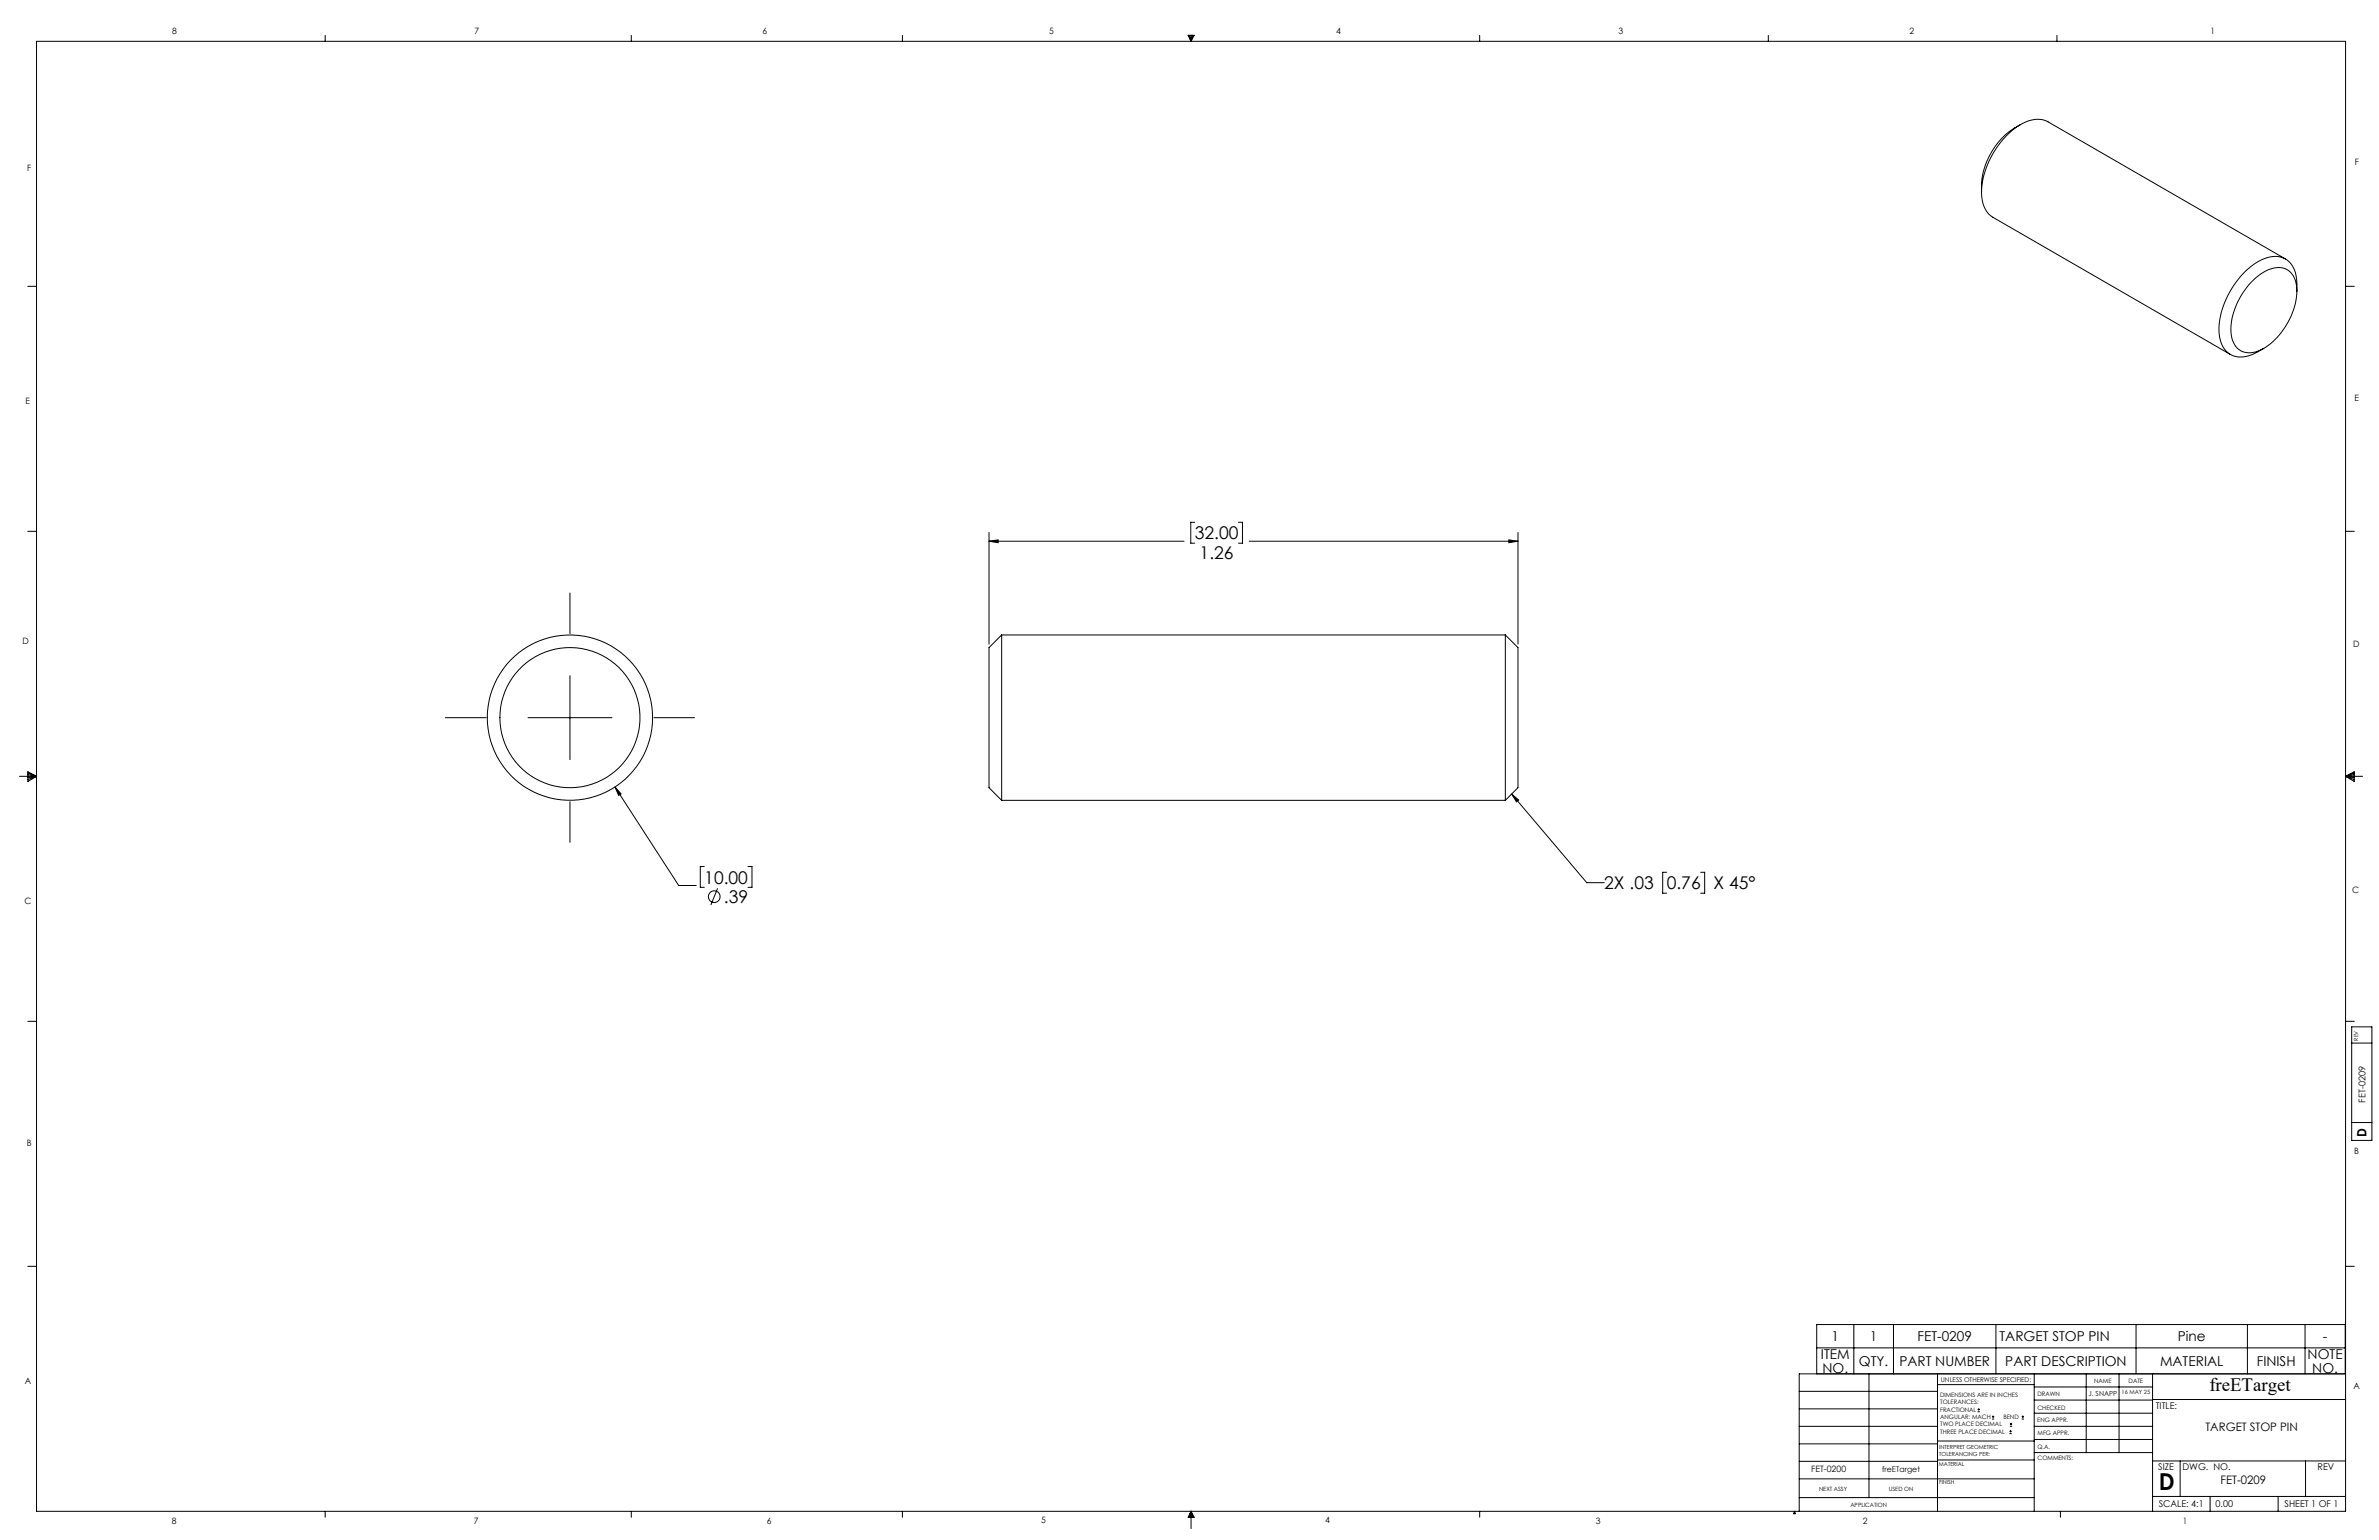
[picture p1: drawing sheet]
<svg xmlns="http://www.w3.org/2000/svg" width="864mm" height="559mm" viewBox="0 0 864 559" stroke-linecap="round" stroke-linejoin="round" font-family="sans-serif">
<defs><g id="words">
<text font-size="8.5" x="783.7" y="540.7">D</text>
<text font-size="6.9" x="802" y="504.9">freETarget</text>
<g font-size="6.4">
<text x="433.7" y="195.7">32.00</text>
<text x="435.5" y="202.9">1.26</text>
<text x="255.7" y="320.6">10.00</text>
<text x="582.4" y="322.7">2X .03</text>
<text x="605" y="322.7">0.76</text>
<text x="622.1" y="322.7">X 45°</text>
<text x="262.8" y="327.7">.39</text>
</g>
<g font-size="4.9">
<text x="664.8" y="486.7">1</text>
<text x="678.8" y="486.7">1</text>
<text x="696.1" y="486.7">FET-0209</text>
<text x="725.8" y="486.7">TARGET STOP PIN</text>
<text x="790.6" y="486.7">Pine</text>
<text x="843.2" y="486.7">-</text>
<text x="661" y="493.1">ITEM</text>
<text x="674.8" y="495.6">QTY.</text>
<text x="689.5" y="495.6">PART NUMBER</text>
<text x="728" y="495.6">PART DESCRIPTION</text>
<text x="784.1" y="495.6">MATERIAL</text>
<text x="819.2" y="495.6">FINISH</text>
<text x="837.7" y="493.1">NOTE</text>
<text x="661.6" y="498.1">NO.</text>
<text x="839.4" y="498.1">NO.</text>
</g>
<text font-size="4.7" x="859" y="412.4" transform="rotate(-90 859 412.4)">D</text>
<g font-size="4.2">
<text x="800.6" y="519.3">TARGET STOP PIN</text>
<text x="806.1" y="538.6">FET-0209</text>
</g>
<g font-size="3.4">
<text x="858.7" y="400.1" transform="rotate(-90 858.7 400.1)">FET-0209</text>
<text x="782.6" y="511.2">TITLE:</text>
<text x="783.5" y="533.3">SIZE</text>
<text x="792.3" y="533.3">DWG. NO.</text>
<text x="841.3" y="533.4">REV</text>
<text x="783.6" y="546.8">SCALE: 4:1</text>
<text x="804.3" y="546.8">0.00</text>
<text x="829.3" y="546.8">SHEET 1 OF 1</text>
</g>
<g font-size="3.2">
<text x="62.5" y="12.4">8</text>
<text x="172.3" y="12.3">7</text>
<text x="276.8" y="12.4">6</text>
<text x="380.9" y="12.4">5</text>
<text x="485" y="12.3">4</text>
<text x="587.5" y="12.4">3</text>
<text x="693.2" y="12.4">2</text>
<text x="802.4" y="12.4">1</text>
<text x="854.9" y="59.8">F</text>
<text x="9.9" y="62">F</text>
<text x="9.3" y="146.5">E</text>
<text x="854.7" y="145.5">E</text>
<text x="8.2" y="233.6">D</text>
<text x="854.3" y="234.9">D</text>
<text x="8.9" y="328.1">C</text>
<text x="853.9" y="324.1">C</text>
<text x="9.7" y="415.8">B</text>
<text x="854.6" y="418.6">B</text>
<text x="9" y="502">A</text>
<text x="854.3" y="503.9">A</text>
<text x="657.5" y="534">FET-0200</text>
<text x="62.3" y="552.9">8</text>
<text x="172" y="552.9">7</text>
<text x="278.3" y="552.9">6</text>
<text x="377.9" y="552.8">5</text>
<text x="481" y="552.8">4</text>
<text x="579.3" y="552.8">3</text>
<text x="676.2" y="552.9">2</text>
<text x="792.4" y="552.8">1</text>
</g>
<text font-size="2.8" x="683.2" y="534.2">freETarget</text>
<text font-size="2.5" x="758.2" y="506.5">J. SNAPP</text>
<text font-size="2.4" x="704.5" y="501.3">UNLESS OTHERWISE SPECIFIED:</text>
<g font-size="2.2">
<text x="760.2" y="501.8">NAME</text>
<text x="772.7" y="501.8">DATE</text>
<text x="704.3" y="506.9">DIMENSIONS ARE IN INCHES</text>
<text x="704.3" y="509.6">TOLERANCES:</text>
<text x="739.6" y="506.6">DRAWN</text>
<text x="704.3" y="512.2">FRACTIONAL</text>
<text x="704.3" y="514.9">ANGULAR: MACH</text>
<text x="727.2" y="514.9">BEND</text>
<text x="739.6" y="511.5">CHECKED</text>
<text x="704.3" y="517.5">TWO PLACE DECIMAL</text>
<text x="704.3" y="520.2">THREE PLACE DECIMAL</text>
<text x="739.6" y="516.1">ENG APPR.</text>
<text x="739.7" y="520.9">MFG APPR.</text>
<text x="739.6" y="525.6">Q.A.</text>
<text x="739.7" y="529.8">COMMENTS:</text>
</g>
<g font-size="2.1">
<text x="770.2" y="505.9">16 MAY 25</text>
<text x="660.3" y="540.9">NEXT ASSY</text>
<text x="685.6" y="540.9">USED ON</text>
<text x="671.7" y="546.7">APPLICATION</text>
</g>
<g font-size="2">
<text x="856" y="377.7" transform="rotate(-90 856 377.7)">REV</text>
<text x="704" y="525.8">INTERPRET GEOMETRIC</text>
<text x="703.9" y="531.8">MATERIAL</text>
<text x="704" y="528.3">TOLERANCING PER:</text>
<text x="703.9" y="538.7">FINISH</text>
</g>
</g></defs>
<g fill="none" stroke="#000" stroke-width=".36">
<path d="M13.3 15h838.2v533.4h-838.2zM118 12.8v2.2M229.2 12.8v2.2M327.6 12.8v2.2M431.3 12.8h2.2l-1.1 2.2zM431.5 12.8l.9 2.2M432 12.8l.4 2.2M432.7 12.8l-.3 2.2M433 12.8l-.6 2.2M537.1 12.8v2.2M641.9 12.8v2.2M746.7 12.8v2.2"/>
<path d="M733.5 45.2a26.4 26.4 0 0 0-14.2 24.5M829.7 94l-86.3-49.8a10.1 10.1 0 0 0-10.4 1.3 30.9 30.9 0 0 0-13.7 25.3 9.6 9.6 0 0 0 4.1 8l86.3 49.8M10.1 103.9h3.2M818 101.6a12.1 12.1 0 0 1 11.2-4.2 7.8 7.8 0 0 1 4.6 8.2 26.1 26.1 0 0 1-13.1 21.4 6.9 6.9 0 0 1-9.5-1.8 15.2 15.2 0 0 1 0-13.1 28.1 28.1 0 0 1 6.8-10.5zM833.8 105.6a14.5 14.5 0 0 0-2.2-9.9 8.2 8.2 0 0 0-10.5-1.5 30.6 30.6 0 0 0-15.6 26.4 8.6 8.6 0 0 0 6.2 8.8 13.8 13.8 0 0 0 10.1-3M851.5 103.9h3.1M10.1 192.8h3.2M359 196.4l3.3-.5v1zM359 193.2v40.5M359 196.4h70.8M433.7 189.5h-1.4v7.6h1.4M449.6 189.5h1.4v7.6h-1.4"/>
<path d="M453.5 196.4h97.5M547.7 195.9l3.3 .5-3.3 .5zM551 193.2v40.5M851.5 192.8h3.1M206.9 215.2v14.7M363.6 230.4l-4.6 4.6v50.8l4.6 4.6M363.6 230.4v60M363.6 230.4h182.9M546.5 230.4v60M546.5 230.4l4.5 4.6v50.8l-4.5 4.6M206.9 245.2v30.5M161.6 260.4h14.8"/>
<path d="M191.7 260.4h30.4M237.4 260.4h14.7M7.1 281.7h6.2M10.1 280l3.2 1.7-3.2 1.9zM10.1 280.5l3.2 1.2M10.1 281.1l3.2 .6M13.3 281.7l-3.2 1.2M13.3 281.7l-3.2 .5M206.9 290.9v14.7M223.2 285.6l2.3 2.5-.9 .5zM223.2 285.6l23.2 35.7h6.3M363.6 290.4h182.9"/>
<path d="M548.7 288.1l2.6 2.2-.8 .7zM548.7 288.1l27.3 32.2h6.4M851.5 281.7h6.1M851.5 281.7l3.1 .5M851.5 281.7l3.1 1.2M851.5 281.7l3.1-1.7v3.6zM854.6 281.1l-3.1 .6M854.6 280.5l-3.1 1.2M255.7 314.4h-1.5v7.6h1.5M271.5 314.4h1.5v7.6h-1.5M605 316.5h-1.4v7.6h1.4M617.4 316.5h1.4v7.6h-1.4"/>
<path d="M260.5 322.3l-2.4 6.1M10.1 370.6h3.2M851.5 370.6h3.1M853.7 372.6h7.3v41.2h-7.3zM853.7 378.5h7.3M853.7 407.3h7.3M10.1 459.5h3.2M851.5 459.5h3.1M659.5 498.5v-17.9h191.8v17.9M659.5 489.1h191.8M673 480.6v17.9M678.5 498.5v44.9"/>
<path d="M687.4 480.6v17.9M703.3 498.5v49.9M724.5 480.6v17.9M738.4 498.5v49.9M757.3 498.5v28.6M769.2 498.5v28.6M775.4 480.6v17.9M781.4 498.5v49.9M815.8 480.6v17.9M836.8 480.6v17.9M851.5 498.5h-198.4v49.9M653.1 517.6h50.2"/>
<path d="M653.1 511.2h50.2M653.1 504.9h50.2M703.3 502.4h35.1M717.9 512.3h.8M717.9 511.4h.8M718.3 511v.8M723.1 514.9h.8M723.1 514.1h.8M723.5 513.6v.9M729.4 519.4h.9M729.6 517.6h.8M729.6 516.7h.8"/>
<path d="M729.9 518.9v.9M730 516.3v.8M733.9 514.9h.8M733.9 514.1h.8M734.3 513.6v.9M738.4 517.6h43M738.4 512.8h43M738.4 508h43M738.4 503.3h43M781.4 507.8h70.1M653.1 536.6h85.3M653.1 530.3h50.2"/>
<path d="M653.1 523.9h50.2M703.3 529.8h35.1M703.3 522.9h35.1M729.4 520.2h.9M738.4 527.1h43M738.4 522.3h43M781.4 530.1h70.1M791.4 530.1v12.9M836.9 530.1v12.9M118 548.4v2.1M229.2 548.4v2.1M327.6 548.4v2.1"/>
<path d="M432.4 548.4v6.3M432.4 548.4l1.1 2.2h-2.2zM432.4 548.4l.6 2.2M432.4 548.4l-.9 2.2M432.4 548.4l-.4 2.2M432.4 548.4l.3 2.2M537.1 548.4v2.1M651.4 548.4l.4 .9h-.7zM653.1 543.4h85.3M748 548.4v2.1M781.4 543h70.1M802.3 543v5.4"/>
<path d="M827 543v5.4"/>
<circle cx="206.9" cy="260.4" r="30"/>
<circle cx="206.9" cy="260.4" r="25.4"/>
<circle cx="259.3" cy="325.3" r="2.14"/>
</g>
<path d="M547.7 195.9l3.3 .5-3.3 .5zM359 196.4l3.3-.5v1zM548.7 288.1l2.6 2.2-.8 .7zM223.2 285.6l1.4 3 .9-.5z" fill="#000"/>
<use href="#words"/>
</svg>
